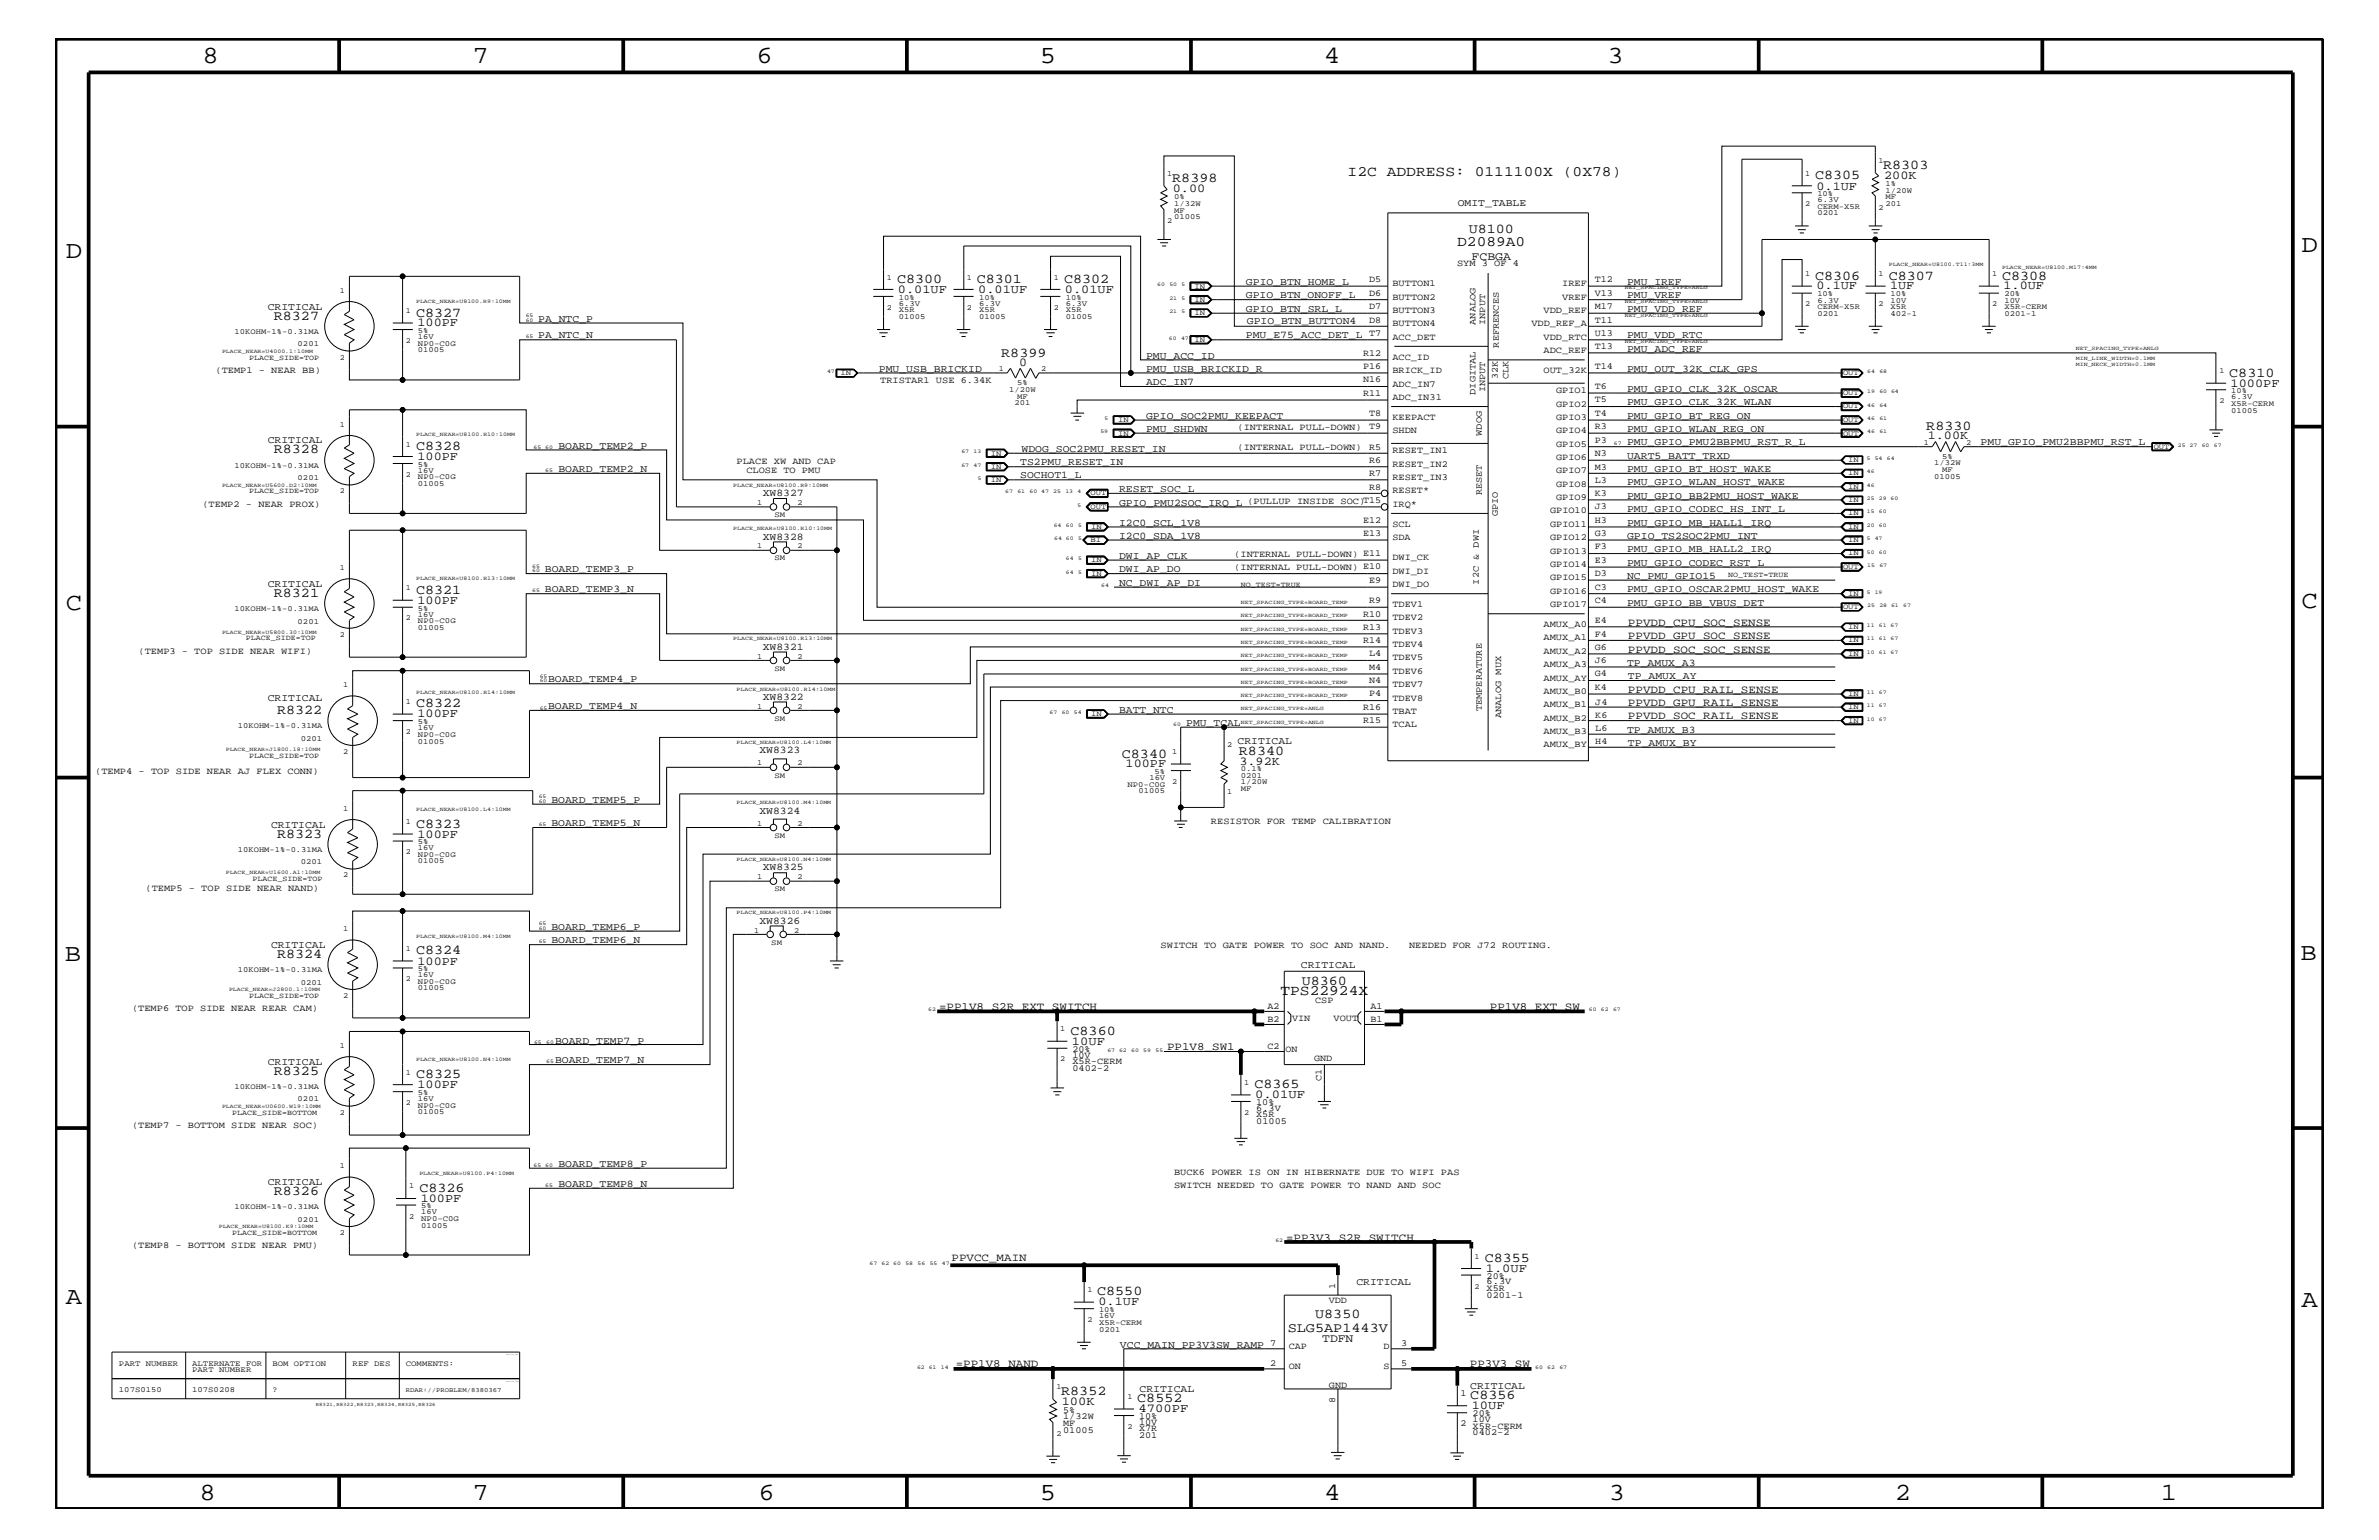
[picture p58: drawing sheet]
<svg xmlns="http://www.w3.org/2000/svg" width="432mm" height="279mm" viewBox="0 0 432 279" stroke-linecap="round" stroke-linejoin="round" font-family="sans-serif">
<defs><g id="words">
<g font-size="4.5">
<text x="36.7" y="11.5">8</text>
<text x="85.8" y="11.5">7</text>
<text x="137.3" y="11.5">6</text>
<text x="188.7" y="11.5">5</text>
<text x="240.3" y="11.5">4</text>
<text x="291.8" y="11.5">3</text>
<text x="11.9" y="46.8">D</text>
<text x="417.7" y="45.7">D</text>
<text x="11.9" y="110.6">C</text>
<text x="417.7" y="110.4">C</text>
<text x="11.8" y="174.3">B</text>
<text x="417.6" y="174.2">B</text>
<text x="11.9" y="236.7">A</text>
<text x="417.7" y="237.1">A</text>
<text x="36.2" y="272.1">8</text>
<text x="85.8" y="272.1">7</text>
<text x="137.7" y="272.1">6</text>
<text x="188.7" y="272.1">5</text>
<text x="240.4" y="272.1">4</text>
<text x="292" y="272.1">3</text>
<text x="343.9" y="272.1">2</text>
<text x="392.2" y="272.1">1</text>
</g>
<g font-size="2.6">
<text x="244.6" y="31.9">I2C ADDRESS: 0111100X (0X78)</text>
<text x="264.5" y="44.6">D2089A0</text>
<text x="232.4" y="180.5">TPS22924X</text>
</g>
<g font-size="2.5">
<text x="212.8" y="33">R8398</text>
<text x="329.4" y="32.5">C8305</text>
<text x="341.8" y="30.6">R8303</text>
<text x="266.6" y="42.3">U8100</text>
<text x="162.8" y="51.3">C8300</text>
<text x="177.3" y="51.3">C8301</text>
<text x="193.1" y="51.3">C8302</text>
<text x="329.4" y="50.7">C8306</text>
<text x="342.8" y="50.7">C8307</text>
<text x="363.4" y="50.7">C8308</text>
<text x="49.7" y="58">R8327</text>
<text x="75.5" y="57.4">C8327</text>
<text x="181.7" y="64.7">R8399</text>
<text x="404.6" y="68.4">C8310</text>
<text x="49.7" y="82.2">R8328</text>
<text x="75.5" y="81.6">C8328</text>
<text x="349.6" y="78">R8330</text>
<text x="75.5" y="107.7">C8321</text>
<text x="49.7" y="108.3">R8321</text>
<text x="50.3" y="129.6">R8322</text>
<text x="75.5" y="128.3">C8322</text>
<text x="203.6" y="137.4">C8340</text>
<text x="224.9" y="136.9">R8340</text>
<text x="50.3" y="152">R8323</text>
<text x="75.5" y="150.1">C8323</text>
<text x="50.3" y="173.8">R8324</text>
<text x="75.5" y="173.2">C8324</text>
<text x="236.3" y="178.7">U8360</text>
<text x="194.3" y="187.7">C8360</text>
<text x="49.7" y="195">R8325</text>
<text x="75.5" y="195.6">C8325</text>
<text x="227.7" y="197.4">C8365</text>
<text x="49.7" y="216.9">R8326</text>
<text x="76.1" y="216.2">C8326</text>
<text x="269.5" y="229">C8355</text>
<text x="199.1" y="235">C8550</text>
<text x="238.7" y="239.2">U8350</text>
<text x="233.7" y="241.7">SLG5AP1443V</text>
<text x="192.6" y="253.2">R8352</text>
<text x="206.4" y="254.4">C8552</text>
<text x="266.9" y="253.9">C8356</text>
</g>
<g font-size="2.2">
<text x="212.9" y="34.8">0.00</text>
<text x="329.7" y="34.4">0.1UF</text>
<text x="342" y="32.5">200K</text>
<text x="163" y="53.2">0.01UF</text>
<text x="177.5" y="53.2">0.01UF</text>
<text x="193.3" y="53.2">0.01UF</text>
<text x="329.7" y="52.5">0.1UF</text>
<text x="343.1" y="52.5">1UF</text>
<text x="363.6" y="52.5">1.0UF</text>
<text x="75.8" y="59.2">100PF</text>
<text x="185" y="66.4">0</text>
<text x="404.9" y="70.1">1000PF</text>
<text x="75.8" y="83.5">100PF</text>
<text x="349.9" y="79.7">1.00K</text>
<text x="75.8" y="109.5">100PF</text>
<text x="75.8" y="130.2">100PF</text>
<text x="204.3" y="139.2">100PF</text>
<text x="225" y="138.7">3.92K</text>
<text x="75.8" y="152">100PF</text>
<text x="75.8" y="175">100PF</text>
<text x="194.6" y="189.5">10UF</text>
<text x="75.8" y="197.4">100PF</text>
<text x="227.8" y="199.2">0.01UF</text>
<text x="76.4" y="218">100PF</text>
<text x="269.7" y="230.7">1.0UF</text>
<text x="199.4" y="236.8">0.1UF</text>
<text x="192.7" y="255">100K</text>
<text x="206.7" y="256.2">4700PF</text>
<text x="267.1" y="255.7">10UF</text>
</g>
<g font-size="2.1">
<text x="267.1" y="47.1">FCBGA</text>
<text x="240" y="243.5">TDFN</text>
</g>
<g font-size="2">
<text x="295.5" y="113.6">PPVDD_CPU_SOC_SENSE</text>
<text x="295.5" y="115.9">PPVDD_GPU_SOC_SENSE</text>
<text x="295.5" y="118.4">PPVDD_SOC_SOC_SENSE</text>
<text x="295.5" y="125.7">PPVDD_CPU_RAIL_SENSE</text>
<text x="295.5" y="128">PPVDD_GPU_RAIL_SENSE</text>
<text x="295.5" y="130.5">PPVDD_SOC_RAIL_SENSE</text>
<text x="170.4" y="183.2">=PP1V8_S2R_EXT_SWITCH</text>
<text x="270.4" y="183.2">PP1V8_EXT_SW</text>
<text x="211.8" y="190.5">PP1V8_SW1</text>
<text x="233.4" y="225.1">=PP3V3_S2R_SWITCH</text>
<text x="172.7" y="228.8">PPVCC_MAIN</text>
<text x="173.5" y="248.1">=PP1V8_NAND</text>
<text x="266.8" y="248.1">PP3V3_SW</text>
</g>
<g font-size="1.9">
<text x="264.6" y="37.4">OMIT_TABLE</text>
<text x="226.1" y="51.7">GPIO_BTN_HOME_L</text>
<text x="295.3" y="51.7">PMU_IREF</text>
<text x="48.6" y="56.2">CRITICAL</text>
<text x="97.7" y="58.4">PA_NTC_P</text>
<text x="226.1" y="54.1">GPIO_BTN_ONOFF_L</text>
<text x="226.1" y="56.6">GPIO_BTN_SRL_L</text>
<text x="226.3" y="58.9">GPIO_BTN_BUTTON4</text>
<text x="295.3" y="56.6">PMU_VDD_REF</text>
<text x="295.3" y="54.1">PMU_VREF</text>
<text x="97.7" y="61.4">PA_NTC_N</text>
<text x="208" y="65.1">PMU_ACC_ID</text>
<text x="226.1" y="61.4">PMU_E75_ACC_DET_L</text>
<text x="295.3" y="63.9">PMU_ADC_REF</text>
<text x="295.3" y="61.4">PMU_VDD_RTC</text>
<text x="159.5" y="67.5">PMU_USB_BRICKID</text>
<text x="208" y="67.5">PMU_USB_BRICKID_R</text>
<text x="208" y="69.9">ADC_IN7</text>
<text x="295.3" y="67.5">PMU_OUT_32K_CLK_GPS</text>
<text x="295.3" y="71.1">PMU_GPIO_CLK_32K_OSCAR</text>
<text x="208" y="76">GPIO_SOC2PMU_KEEPACT</text>
<text x="295.3" y="76">PMU_GPIO_BT_REG_ON</text>
<text x="295.3" y="73.5">PMU_GPIO_CLK_32K_WLAN</text>
<text x="48.6" y="80.5">CRITICAL</text>
<text x="101.3" y="81.4">BOARD_TEMP2_P</text>
<text x="185.4" y="82">WDOG_SOC2PMU_RESET_IN</text>
<text x="208" y="78.3">PMU_SHDWN</text>
<text x="295.3" y="80.8">PMU_GPIO_PMU2BBPMU_RST_R_L</text>
<text x="295.3" y="83.3">UART5_BATT_TRXD</text>
<text x="295.3" y="78.3">PMU_GPIO_WLAN_REG_ON</text>
<text x="359.5" y="80.8">PMU_GPIO_PMU2BBPMU_RST_L</text>
<text x="101.3" y="85.6">BOARD_TEMP2_N</text>
<text x="185.2" y="86.7">SOCHOT1_L</text>
<text x="185.2" y="84.4">TS2PMU_RESET_IN</text>
<text x="203.1" y="89.3">RESET_SOC_L</text>
<text x="295.3" y="88.1">PMU_GPIO_WLAN_HOST_WAKE</text>
<text x="295.3" y="85.6">PMU_GPIO_BT_HOST_WAKE</text>
<text x="138.4" y="90">XW8327</text>
<text x="203.1" y="91.7">GPIO_PMU2SOC_IRQ_L (PULLUP INSIDE SOC)</text>
<text x="203.1" y="95.4">I2C0_SCL_1V8</text>
<text x="295.3" y="92.9">PMU_GPIO_CODEC_HS_INT_L</text>
<text x="295.3" y="95.4">PMU_GPIO_MB_HALL1_IRQ</text>
<text x="295.3" y="90.5">PMU_GPIO_BB2PMU_HOST_WAKE</text>
<text x="138.4" y="97.9">XW8328</text>
<text x="203.1" y="97.7">I2C0_SDA_1V8</text>
<text x="203.1" y="101.4">DWI_AP_CLK</text>
<text x="295.3" y="97.7">GPIO_TS2SOC2PMU_INT</text>
<text x="295.3" y="100.2">PMU_GPIO_MB_HALL2_IRQ</text>
<text x="48.6" y="106.5">CRITICAL</text>
<text x="98.9" y="107.5">BOARD_TEMP3_N</text>
<text x="98.9" y="103.8">BOARD_TEMP3_P</text>
<text x="203.1" y="103.8">DWI_AP_DO</text>
<text x="203.1" y="106.3">NC_DWI_AP_DI</text>
<text x="295.3" y="105">NC_PMU_GPIO15</text>
<text x="295.3" y="107.5">PMU_GPIO_OSCAR2PMU_HOST_WAKE</text>
<text x="295.3" y="102.6">PMU_GPIO_CODEC_RST_L</text>
<text x="295.3" y="109.9">PMU_GPIO_BB_VBUS_DET</text>
<text x="138.4" y="117.9">XW8321</text>
<text x="99.5" y="123.8">BOARD_TEMP4_P</text>
<text x="295.3" y="120.8">TP_AMUX_A3</text>
<text x="295.5" y="123.2">TP_AMUX_AY</text>
<text x="48.6" y="127.1">CRITICAL</text>
<text x="99.5" y="128.7">BOARD_TEMP4_N</text>
<text x="138.4" y="127">XW8322</text>
<text x="203.1" y="129.3">BATT_NTC</text>
<text x="215.3" y="131.7">PMU_TCAL</text>
<text x="137.8" y="136.7">XW8323</text>
<text x="224.6" y="135">CRITICAL</text>
<text x="295.3" y="133">TP_AMUX_B3</text>
<text x="295.5" y="135.3">TP_AMUX_BY</text>
<text x="100.1" y="149.9">BOARD_TEMP5_N</text>
<text x="100.1" y="145.7">BOARD_TEMP5_P</text>
<text x="137.8" y="147.6">XW8324</text>
<text x="49.2" y="150.1">CRITICAL</text>
<text x="138.4" y="157.9">XW8325</text>
<text x="137.8" y="167.6">XW8326</text>
<text x="49.2" y="172">CRITICAL</text>
<text x="100.1" y="168.7">BOARD_TEMP6_P</text>
<text x="100.1" y="171.1">BOARD_TEMP6_N</text>
<text x="236.1" y="175.6">CRITICAL</text>
<text x="100.8" y="189.3">BOARD_TEMP7_P</text>
<text x="48.6" y="193.2">CRITICAL</text>
<text x="100.8" y="192.9">BOARD_TEMP7_N</text>
<text x="48.6" y="215">CRITICAL</text>
<text x="101.3" y="211.7">BOARD_TEMP8_P</text>
<text x="101.3" y="215.3">BOARD_TEMP8_N</text>
<text x="246.2" y="233.2">CRITICAL</text>
<text x="203.3" y="244.5">VCC_MAIN_PP3V3SW_RAMP 7</text>
<text x="266.9" y="252">CRITICAL</text>
<text x="206.8" y="252.6">CRITICAL</text>
</g>
<g font-size="1.7">
<text x="248.5" y="51.3">D5</text>
<text x="248.5" y="53.6">D6</text>
<text x="252.7" y="51.9">BUTTON1</text>
<text x="264.5" y="48.3">SYM 3 OF 4</text>
<text x="283.5" y="51.9">IREF</text>
<text x="289.5" y="51.3">T12</text>
<text x="289.5" y="53.6">V13</text>
<text x="248.5" y="56.1">D7</text>
<text x="248.5" y="58.5">D8</text>
<text x="252.7" y="59.2">BUTTON4</text>
<text x="252.7" y="56.8">BUTTON3</text>
<text x="252.7" y="54.4">BUTTON2</text>
<text x="267.8" y="58.9" transform="rotate(-90 267.8 58.9)">ANALOG</text>
<text x="269.6" y="59" transform="rotate(-90 269.6 59)">INPUT</text>
<text x="278" y="59.2">VDD_REF_A</text>
<text x="280.2" y="56.8">VDD_REF</text>
<text x="283.5" y="54.4">VREF</text>
<text x="289.5" y="56.1">M17</text>
<text x="289.5" y="58.5">T11</text>
<text x="247.4" y="64.5">R12</text>
<text x="248.5" y="60.9">T7</text>
<text x="252.7" y="65.3">ACC_ID</text>
<text x="252.7" y="61.7">ACC_DET</text>
<text x="272" y="63.1" transform="rotate(-90 272 63.1)">REFRENCES</text>
<text x="280.2" y="64">ADC_REF</text>
<text x="280.2" y="61.7">VDD_RTC</text>
<text x="289.5" y="60.9">U13</text>
<text x="289.5" y="63.4">T13</text>
<text x="39.1" y="67.7">(TEMP1 - NEAR BB)</text>
<text x="159.8" y="69.5">TRISTAR1 USE 6.34K</text>
<text x="247.4" y="67">P16</text>
<text x="247.4" y="71.8">R11</text>
<text x="247.4" y="69.4">N16</text>
<text x="252.7" y="70.1">ADC_IN7</text>
<text x="252.7" y="67.7">BRICK_ID</text>
<text x="267.8" y="71.6" transform="rotate(-90 267.8 71.6)">DIGITAL</text>
<text x="269.6" y="71.1" transform="rotate(-90 269.6 71.1)">INPUT</text>
<text x="271.9" y="68.7" transform="rotate(-90 271.9 68.7)">32K</text>
<text x="273.8" y="68.7" transform="rotate(-90 273.8 68.7)">CLK</text>
<text x="280.2" y="67.7">OUT_32K</text>
<text x="282.4" y="71.3">GPIO1</text>
<text x="289.5" y="70.6">T6</text>
<text x="289.5" y="67">T14</text>
<text x="248.5" y="75.5">T8</text>
<text x="248.5" y="77.9">T9</text>
<text x="252.7" y="76.2">KEEPACT</text>
<text x="252.7" y="72.6">ADC_IN31</text>
<text x="282.4" y="73.8">GPIO2</text>
<text x="282.4" y="76.2">GPIO3</text>
<text x="289.5" y="73">T5</text>
<text x="289.5" y="75.5">T4</text>
<text x="289.5" y="77.9">R3</text>
<text x="224.6" y="81.6">(INTERNAL PULL-DOWN)</text>
<text x="224.6" y="78">(INTERNAL PULL-DOWN)</text>
<text x="248.5" y="81.6">R5</text>
<text x="248.5" y="83.9">R6</text>
<text x="252.7" y="82.2">RESET_IN1</text>
<text x="252.7" y="78.6">SHDN</text>
<text x="269" y="79.1" transform="rotate(-90 269 79.1)">WDOG</text>
<text x="282.4" y="78.6">GPIO4</text>
<text x="282.4" y="81.1">GPIO5</text>
<text x="282.4" y="83.5">GPIO6</text>
<text x="289.5" y="80.3">P3</text>
<text x="289.5" y="82.7">N3</text>
<text x="133.7" y="84.1">PLACE XW AND CAP</text>
<text x="135.5" y="85.9">CLOSE TO PMU</text>
<text x="248.5" y="88.8">R8</text>
<text x="248.5" y="86.4">R7</text>
<text x="252.7" y="89.5">RESET*</text>
<text x="252.7" y="84.7">RESET_IN2</text>
<text x="252.7" y="87.1">RESET_IN3</text>
<text x="269" y="89.9" transform="rotate(-90 269 89.9)">RESET</text>
<text x="282.4" y="85.9">GPIO7</text>
<text x="282.4" y="88.3">GPIO8</text>
<text x="289.5" y="85.2">M3</text>
<text x="289.5" y="87.6">L3</text>
<text x="36.7" y="92">(TEMP2 - NEAR PROX)</text>
<text x="247.4" y="91.2">T15</text>
<text x="247.4" y="94.9">E12</text>
<text x="252.7" y="95.6">SCL</text>
<text x="252.7" y="92">IRQ*</text>
<text x="271.9" y="93.6" transform="rotate(-90 271.9 93.6)">GPIO</text>
<text x="281.3" y="95.6">GPIO11</text>
<text x="281.3" y="93.2">GPIO10</text>
<text x="282.4" y="90.7">GPIO9</text>
<text x="289.5" y="92.4">J3</text>
<text x="289.5" y="94.9">H3</text>
<text x="289.5" y="90">K3</text>
<text x="224" y="101">(INTERNAL PULL-DOWN) E11</text>
<text x="247.4" y="97.3">E13</text>
<text x="252.7" y="101.6">DWI_CK</text>
<text x="252.7" y="98">SDA</text>
<text x="281.3" y="100.4">GPIO13</text>
<text x="281.3" y="98">GPIO12</text>
<text x="289.5" y="97.3">G3</text>
<text x="289.5" y="99.7">F3</text>
<text x="224" y="103.5">(INTERNAL PULL-DOWN) E10</text>
<text x="248.5" y="105.8">E9</text>
<text x="252.7" y="104.1">DWI_DI</text>
<text x="252.7" y="106.5">DWI_DO</text>
<text x="268.4" y="106.1" transform="rotate(-90 268.4 106.1)">I2C &amp; DWI</text>
<text x="281.3" y="102.9">GPIO14</text>
<text x="281.3" y="107.7">GPIO16</text>
<text x="281.3" y="105.3">GPIO15</text>
<text x="289.5" y="102.1">E3</text>
<text x="289.5" y="104.6">D3</text>
<text x="289.5" y="107">C3</text>
<text x="247.4" y="111.9">R10</text>
<text x="248.5" y="109.4">R9</text>
<text x="252.7" y="110.2">TDEV1</text>
<text x="252.7" y="112.6">TDEV2</text>
<text x="280.2" y="113.7">AMUX_A0</text>
<text x="281.3" y="110.2">GPIO17</text>
<text x="289.5" y="109.4">C4</text>
<text x="289.5" y="113.1">E4</text>
<text x="25.1" y="118.6">(TEMP3 - TOP SIDE NEAR WIFI)</text>
<text x="247.4" y="114.2">R13</text>
<text x="247.4" y="116.7">R14</text>
<text x="248.5" y="119.1">L4</text>
<text x="252.7" y="117.4">TDEV4</text>
<text x="252.7" y="115">TDEV3</text>
<text x="252.7" y="119.8">TDEV5</text>
<text x="280.2" y="116.2">AMUX_A1</text>
<text x="280.2" y="118.6">AMUX_A2</text>
<text x="289.5" y="115.5">F4</text>
<text x="289.5" y="117.9">G6</text>
<text x="248.5" y="121.5">M4</text>
<text x="248.5" y="124">N4</text>
<text x="252.7" y="122.3">TDEV6</text>
<text x="252.7" y="124.7">TDEV7</text>
<text x="280.2" y="121">AMUX_A3</text>
<text x="280.2" y="123.5">AMUX_AY</text>
<text x="280.2" y="125.9">AMUX_B0</text>
<text x="289.5" y="120.3">J6</text>
<text x="289.5" y="122.7">G4</text>
<text x="289.5" y="125.2">K4</text>
<text x="247.4" y="128.8">R16</text>
<text x="247.4" y="131.3">R15</text>
<text x="248.5" y="126.4">P4</text>
<text x="252.7" y="131.9">TCAL</text>
<text x="252.7" y="129.6">TBAT</text>
<text x="252.7" y="127.1">TDEV8</text>
<text x="269" y="129.1" transform="rotate(-90 269 129.1)">TEMPERATURE</text>
<text x="272.5" y="130.3" transform="rotate(-90 272.5 130.3)">ANALOG MUX</text>
<text x="280.2" y="128.3">AMUX_B1</text>
<text x="280.2" y="130.8">AMUX_B2</text>
<text x="289.6" y="127.9">J4</text>
<text x="289.6" y="130.2">K6</text>
<text x="280.2" y="135.6">AMUX_BY</text>
<text x="280.2" y="133.2">AMUX_B3</text>
<text x="289.6" y="132.7">L6</text>
<text x="289.6" y="135.1">H4</text>
<text x="17.3" y="140.4">(TEMP4 - TOP SIDE NEAR AJ FLEX CONN)</text>
<text x="219.8" y="149.5">RESISTOR FOR TEMP CALIBRATION</text>
<text x="26.4" y="161.7">(TEMP5 - TOP SIDE NEAR NAND)</text>
<text x="210.7" y="172">SWITCH TO GATE POWER TO SOC AND NAND.</text>
<text x="255.8" y="172">NEEDED FOR J72 ROUTING.</text>
<text x="24" y="183.5">(TEMP6 TOP SIDE NEAR REAR CAM)</text>
<text x="230" y="183">A2</text>
<text x="230" y="185.4">B2</text>
<text x="234.5" y="185.2">VIN</text>
<text x="238.7" y="182.1">CSP</text>
<text x="242.1" y="185.2">VOUT</text>
<text x="248.8" y="183">A1</text>
<text x="248.8" y="185.4">B1</text>
<text x="194.6" y="190.8">20%</text>
<text x="194.6" y="191.9">10V</text>
<text x="230" y="190.3">C2</text>
<text x="233.3" y="190.8">ON</text>
<text x="194.6" y="194.3">0402-2</text>
<text x="194.6" y="193.1">X5R-CERM</text>
<text x="238.5" y="192.5">GND</text>
<text x="239.9" y="196.2" transform="rotate(-90 239.9 196.2)">C1</text>
<text x="228" y="204">01005</text>
<text x="228" y="201.5">6.3V</text>
<text x="228" y="202.7">X5R</text>
<text x="228" y="200.4">10%</text>
<text x="24" y="204.7">(TEMP7 - BOTTOM SIDE NEAR SOC)</text>
<text x="213.1" y="215.6">SWITCH NEEDED TO GATE POWER TO NAND AND SOC</text>
<text x="213.1" y="213.2">BUCK6 POWER IS ON IN HIBERNATE DUE TO WIFI PAS</text>
<text x="24" y="226.5">(TEMP8 - BOTTOM SIDE NEAR PMU)</text>
<text x="242.3" y="233.8" transform="rotate(-90 242.3 233.8)">1</text>
<text x="269.8" y="232">20%</text>
<text x="269.8" y="233">6.3V</text>
<text x="241.2" y="236.4">VDD</text>
<text x="269.8" y="235.5">0201-1</text>
<text x="269.8" y="234.3">X5R</text>
<text x="233.9" y="244.7">CAP</text>
<text x="251.1" y="244.7">D</text>
<text x="254.3" y="244.2">3</text>
<text x="230.5" y="247.8">2</text>
<text x="233.9" y="248.4">ON</text>
<text x="241.2" y="251.7">GND</text>
<text x="251.1" y="248.4">S</text>
<text x="254.3" y="247.8">5</text>
<text x="193" y="257.5">1/32W</text>
<text x="193" y="256.3">5%</text>
<text x="206.8" y="257.4">10%</text>
<text x="242.3" y="254.5" transform="rotate(-90 242.3 254.5)">8</text>
<text x="265.1" y="253.3">1</text>
<text x="267.3" y="256.9">20%</text>
<text x="193" y="260">01005</text>
<text x="193" y="258.7">MF</text>
<text x="206.8" y="259.7">X7R</text>
<text x="206.8" y="258.5">10V</text>
<text x="206.8" y="261">201</text>
<text x="265.1" y="258.7">2</text>
<text x="267.3" y="259.2">X5R-CERM</text>
<text x="267.3" y="258">10V</text>
<text x="267.3" y="260.4">0402-2</text>
</g>
<g font-size="1.4">
<text x="341" y="29.5">1</text>
<text x="211.8" y="31.9">1</text>
<text x="327.7" y="31.9">1</text>
<text x="329.9" y="35.6">10%</text>
<text x="342.2" y="33.7">1%</text>
<text x="342.2" y="35">1/20W</text>
<text x="211.8" y="40.4">2</text>
<text x="213.1" y="36.2">0%</text>
<text x="213.1" y="38.6">MF</text>
<text x="213.1" y="37.4">1/32W</text>
<text x="213.1" y="39.8">01005</text>
<text x="327.7" y="37.4">2</text>
<text x="329.9" y="36.7">6.3V</text>
<text x="329.9" y="37.9">CERM-X5R</text>
<text x="329.9" y="39.1">0201</text>
<text x="341" y="38">2</text>
<text x="342.2" y="37.4">201</text>
<text x="342.2" y="36.2">MF</text>
<text x="61.7" y="53.2">1</text>
<text x="161" y="50.7">1</text>
<text x="175.5" y="50.7">1</text>
<text x="191.3" y="50.7">1</text>
<text x="216.8" y="52.4">IN</text>
<text x="327.7" y="50.2">1</text>
<text x="329.9" y="53.8">10%</text>
<text x="341" y="50.2">1</text>
<text x="343.2" y="53.8">10%</text>
<text x="361.6" y="50.2">1</text>
<text x="363.8" y="53.8">20%</text>
<text x="73.7" y="56.8">1</text>
<text x="161" y="56.2">2</text>
<text x="163.2" y="56.7">X5R</text>
<text x="163.2" y="54.4">10%</text>
<text x="163.2" y="55.5">6.3V</text>
<text x="163.2" y="57.9">01005</text>
<text x="175.5" y="56.2">2</text>
<text x="177.7" y="56.7">X5R</text>
<text x="177.7" y="54.4">10%</text>
<text x="177.7" y="55.5">6.3V</text>
<text x="177.7" y="57.9">01005</text>
<text x="191.3" y="56.2">2</text>
<text x="193.5" y="55.5">6.3V</text>
<text x="193.5" y="56.7">X5R</text>
<text x="193.5" y="54.4">10%</text>
<text x="193.5" y="57.9">01005</text>
<text x="216.8" y="54.7">IN</text>
<text x="216.8" y="57.2">IN</text>
<text x="327.7" y="55.6">2</text>
<text x="329.9" y="54.9">6.3V</text>
<text x="329.9" y="56.1">CERM-X5R</text>
<text x="329.9" y="57.3">0201</text>
<text x="341" y="55.6">2</text>
<text x="343.2" y="57.3">402-1</text>
<text x="343.2" y="54.9">10V</text>
<text x="343.2" y="56.1">X5R</text>
<text x="361.6" y="55.6">2</text>
<text x="363.8" y="57.3">0201-1</text>
<text x="363.8" y="54.9">10V</text>
<text x="363.8" y="56.1">X5R-CERM</text>
<text x="42.6" y="60.6">10KOHM-1%-0.31MA</text>
<text x="45.2" y="65.3">PLACE_SIDE=TOP</text>
<text x="54" y="62.9">0201</text>
<text x="61.7" y="65.3">2</text>
<text x="73.7" y="62.3">2</text>
<text x="75.9" y="64">01005</text>
<text x="75.9" y="62.8">NP0-C0G</text>
<text x="75.9" y="61.5">16V</text>
<text x="75.9" y="60.4">5%</text>
<text x="216.8" y="62">IN</text>
<text x="152.6" y="68.1">IN</text>
<text x="181.3" y="67.3">1</text>
<text x="183.2" y="71.1">1/20W</text>
<text x="184.6" y="69.9">5%</text>
<text x="189" y="67.3">2</text>
<text x="334.5" y="68.1">OUT</text>
<text x="334.5" y="71.7">OUT</text>
<text x="402.8" y="67.7">1</text>
<text x="405" y="71.3">10%</text>
<text x="61.7" y="77.4">1</text>
<text x="184.2" y="73.5">201</text>
<text x="184.6" y="72.3">MF</text>
<text x="202.9" y="76.6">IN</text>
<text x="334.5" y="74.1">OUT</text>
<text x="334.5" y="76.6">OUT</text>
<text x="402.8" y="73.2">2</text>
<text x="405" y="73.7">X5R-CERM</text>
<text x="405" y="74.9">01005</text>
<text x="405" y="72.4">6.3V</text>
<text x="73.7" y="81.1">1</text>
<text x="179.8" y="82.7">IN</text>
<text x="202.9" y="79">IN</text>
<text x="334.5" y="79">OUT</text>
<text x="335.4" y="83.8">IN</text>
<text x="349.2" y="80.7">1</text>
<text x="352.5" y="83.3">5%</text>
<text x="356.9" y="80.7">2</text>
<text x="390.9" y="81.4">OUT</text>
<text x="42.6" y="84.9">10KOHM-1%-0.31MA</text>
<text x="45.2" y="89.5">PLACE_SIDE=TOP</text>
<text x="54" y="87.1">0201</text>
<text x="61.7" y="89.5">2</text>
<text x="73.7" y="86.5">2</text>
<text x="75.9" y="88.2">01005</text>
<text x="75.9" y="87">NP0-C0G</text>
<text x="75.9" y="85.8">16V</text>
<text x="75.9" y="84.7">5%</text>
<text x="179.8" y="87.5">IN</text>
<text x="179.8" y="85">IN</text>
<text x="198" y="89.9">OUT</text>
<text x="335.4" y="86.2">IN</text>
<text x="335.4" y="88.7">IN</text>
<text x="351.1" y="84.4">1/32W</text>
<text x="351.1" y="86.9">01005</text>
<text x="352.5" y="85.6">MF</text>
<text x="137.5" y="91.6">1</text>
<text x="140.6" y="93.8">SM</text>
<text x="144.7" y="91.6">2</text>
<text x="198" y="92.3">OUT</text>
<text x="198" y="96">IN</text>
<text x="335.4" y="96">IN</text>
<text x="335.4" y="91.1">IN</text>
<text x="335.4" y="93.5">IN</text>
<text x="137.5" y="99.5">1</text>
<text x="140.6" y="101.6">SM</text>
<text x="144.7" y="99.5">2</text>
<text x="198" y="98.4">BI</text>
<text x="335.4" y="100.8">IN</text>
<text x="335.4" y="98.4">IN</text>
<text x="61.7" y="103.5">1</text>
<text x="73.7" y="107.1">1</text>
<text x="198" y="104.4">IN</text>
<text x="198" y="102.1">IN</text>
<text x="225.2" y="106.5">NO_TEST=TRUE</text>
<text x="313.7" y="104.7">NO_TEST=TRUE</text>
<text x="334.5" y="103.2">OUT</text>
<text x="42.6" y="110.9">10KOHM-1%-0.31MA</text>
<text x="54" y="113.1">0201</text>
<text x="73.7" y="112.6">2</text>
<text x="75.9" y="110.8">5%</text>
<text x="75.9" y="111.9">16V</text>
<text x="75.9" y="113.1">NP0-C0G</text>
<text x="334.5" y="110.5">OUT</text>
<text x="335.4" y="108.1">IN</text>
<text x="44.6" y="116.2">PLACE_SIDE=TOP</text>
<text x="61.7" y="115.6">2</text>
<text x="75.9" y="114.2">01005</text>
<text x="137.5" y="119.5">1</text>
<text x="144.7" y="119.5">2</text>
<text x="335.4" y="114.2">IN</text>
<text x="335.4" y="116.5">IN</text>
<text x="335.4" y="119">IN</text>
<text x="62.3" y="124.7">1</text>
<text x="140.6" y="121.7">SM</text>
<text x="73.7" y="127.7">1</text>
<text x="75.9" y="131.3">5%</text>
<text x="137.5" y="128.6">1</text>
<text x="140.6" y="130.8">SM</text>
<text x="144.7" y="128.6">2</text>
<text x="198" y="129.9">IN</text>
<text x="335.4" y="126.3">IN</text>
<text x="335.4" y="128.7">IN</text>
<text x="335.4" y="131.1">IN</text>
<text x="43.2" y="132.1">10KOHM-1%-0.31MA</text>
<text x="45.2" y="137.4">PLACE_SIDE=TOP</text>
<text x="54.6" y="134.4">0201</text>
<text x="62.3" y="136.8">2</text>
<text x="73.7" y="133.2">2</text>
<text x="75.9" y="134.9">01005</text>
<text x="75.9" y="132.4">16V</text>
<text x="75.9" y="133.6">NP0-C0G</text>
<text x="212.8" y="136.8">1</text>
<text x="222.8" y="135.6">2</text>
<text x="137.5" y="138.9">1</text>
<text x="140.6" y="141.1">SM</text>
<text x="144.7" y="138.9">2</text>
<text x="204.6" y="142.8">NP0-C0G</text>
<text x="206.7" y="144">01005</text>
<text x="208.6" y="141.5">16V</text>
<text x="209.6" y="140.4">5%</text>
<text x="212.8" y="142.3">2</text>
<text x="225.2" y="142.3">1/20W</text>
<text x="225.2" y="143.5">MF</text>
<text x="225.2" y="139.8">0.1%</text>
<text x="225.2" y="141.1">0201</text>
<text x="62.3" y="147.1">1</text>
<text x="73.7" y="149.5">1</text>
<text x="137.5" y="149.8">1</text>
<text x="144.7" y="149.8">2</text>
<text x="222.8" y="144">1</text>
<text x="43.2" y="154.5">10KOHM-1%-0.31MA</text>
<text x="73.7" y="155">2</text>
<text x="75.9" y="153.2">5%</text>
<text x="75.9" y="154.3">16V</text>
<text x="75.9" y="155.5">NP0-C0G</text>
<text x="140.6" y="152">SM</text>
<text x="45.8" y="159.9">PLACE_SIDE=TOP</text>
<text x="54.6" y="156.8">0201</text>
<text x="62.3" y="159.2">2</text>
<text x="75.9" y="156.7">01005</text>
<text x="137.5" y="159.5">1</text>
<text x="140.6" y="161.7">SM</text>
<text x="144.7" y="159.5">2</text>
<text x="62.3" y="168.9">1</text>
<text x="73.7" y="172.6">1</text>
<text x="136.9" y="169.2">1</text>
<text x="140" y="171.4">SM</text>
<text x="144.1" y="169.2">2</text>
<text x="43.2" y="176.4">10KOHM-1%-0.31MA</text>
<text x="54.6" y="178.7">0201</text>
<text x="73.7" y="178">2</text>
<text x="75.9" y="179.7">01005</text>
<text x="75.9" y="176.2">5%</text>
<text x="75.9" y="177.3">16V</text>
<text x="75.9" y="178.5">NP0-C0G</text>
<text x="45.2" y="181">PLACE_SIDE=TOP</text>
<text x="62.3" y="181">2</text>
<text x="61.7" y="190.2">1</text>
<text x="192.4" y="187.1">1</text>
<text x="42.6" y="197.6">10KOHM-1%-0.31MA</text>
<text x="73.7" y="195">1</text>
<text x="192.4" y="192.6">2</text>
<text x="225.8" y="196.8">1</text>
<text x="42.2" y="202.3">PLACE_SIDE=BOTTOM</text>
<text x="54" y="199.8">0201</text>
<text x="61.7" y="202.3">2</text>
<text x="73.7" y="200.4">2</text>
<text x="75.9" y="202.1">01005</text>
<text x="75.9" y="199.8">16V</text>
<text x="75.9" y="200.9">NP0-C0G</text>
<text x="75.9" y="198.7">5%</text>
<text x="225.8" y="202.3">2</text>
<text x="61.7" y="211.9">1</text>
<text x="74.3" y="215.6">1</text>
<text x="42.6" y="219.4">10KOHM-1%-0.31MA</text>
<text x="54" y="221.7">0201</text>
<text x="74.3" y="221.1">2</text>
<text x="76.5" y="219.2">5%</text>
<text x="76.5" y="220.3">16V</text>
<text x="76.5" y="221.5">NP0-C0G</text>
<text x="42.2" y="224.1">PLACE_SIDE=BOTTOM</text>
<text x="61.7" y="224.1">2</text>
<text x="76.5" y="222.8">01005</text>
<text x="267.6" y="228.4">1</text>
<text x="267.6" y="233.8">2</text>
<text x="197.4" y="234.4">1</text>
<text x="197.4" y="239.9">2</text>
<text x="199.5" y="239.1">16V</text>
<text x="199.5" y="238">10%</text>
<text x="199.5" y="240.3">X5R-CERM</text>
<text x="199.5" y="241.6">0201</text>
<text x="21.6" y="247.8">PART NUMBER</text>
<text x="34.9" y="248.9">PART NUMBER</text>
<text x="34.9" y="247.8">ALTERNATE FOR</text>
<text x="49.4" y="247.8">BOM OPTION</text>
<text x="64" y="247.8">REF DES</text>
<text x="73.7" y="247.8">COMMENTS:</text>
<text x="21.6" y="252.6">107S0150</text>
<text x="34.9" y="252.6">107S0208</text>
<text x="49.4" y="252.6">?</text>
<text x="191.8" y="252.1">1</text>
<text x="204.6" y="253.8">1</text>
<text x="191.8" y="260.5">2</text>
<text x="204.6" y="259.3">2</text>
</g>
<text font-size="1.2" x="73.7" y="252.6">RDAR://PROBLEM/8380367</text>
<g font-size="1">
<text x="210.1" y="51.9">60</text>
<text x="212.3" y="51.9">50</text>
<text x="214.5" y="51.9">5</text>
<text x="294.9" y="52.5">NET_SPACING_TYPE=ANLG</text>
<text x="342.8" y="48.3">PLACE_NEAR=U8100.T11:3MM</text>
<text x="363.4" y="48.9">PLACE_NEAR=U8100.M17:4MM</text>
<text x="75.5" y="55">PLACE_NEAR=U8100.R9:10MM</text>
<text x="95.4" y="58.4">60</text>
<text x="95.4" y="57.5">65</text>
<text x="212.3" y="54.4">21</text>
<text x="212.3" y="56.8">21</text>
<text x="214.5" y="54.4">5</text>
<text x="214.5" y="56.8">5</text>
<text x="294.9" y="55">NET_SPACING_TYPE=ANLG</text>
<text x="294.9" y="57.4">NET_SPACING_TYPE=ANLG</text>
<text x="40.3" y="64">PLACE_NEAR=U4000.1:10MM</text>
<text x="95.4" y="61.4">65</text>
<text x="212.2" y="61.7">60</text>
<text x="214.4" y="61.7">47</text>
<text x="294.9" y="62.3">NET_SPACING_TYPE=ANLG</text>
<text x="376.8" y="63.4">NET_SPACING_TYPE=ANLG</text>
<text x="376.8" y="65.3">MIN_LINE_WIDTH=0.1MM</text>
<text x="150.1" y="67.7">47</text>
<text x="338.9" y="67.7">64</text>
<text x="338.9" y="71.3">19</text>
<text x="341.1" y="67.7">68</text>
<text x="341.1" y="71.3">60 64</text>
<text x="376.8" y="66.5">MIN_NECK_WIDTH=0.1MM</text>
<text x="200.5" y="76.2">5</text>
<text x="338.9" y="73.8">46</text>
<text x="338.9" y="76.2">46</text>
<text x="341.1" y="73.8">64</text>
<text x="341.1" y="76.2">61</text>
<text x="75.5" y="79.2">PLACE_NEAR=U8100.R10:10MM</text>
<text x="96.9" y="81.4">65 60</text>
<text x="174.5" y="82.2">67</text>
<text x="176.7" y="82.2">13</text>
<text x="199.7" y="78.6">59</text>
<text x="292.9" y="80.8">67</text>
<text x="338.8" y="83.5">5</text>
<text x="338.9" y="78.6">46</text>
<text x="340.3" y="83.5">54</text>
<text x="341.1" y="78.6">61</text>
<text x="342.5" y="83.5">64</text>
<text x="395.3" y="81.1">25 27</text>
<text x="399.6" y="81.1">60</text>
<text x="401.8" y="81.1">67</text>
<text x="40.3" y="88.3">PLACE_NEAR=U5600.D2:10MM</text>
<text x="99" y="85.6">65</text>
<text x="133.1" y="88.3">PLACE_NEAR=U8100.R9:10MM</text>
<text x="174.5" y="84.7">67</text>
<text x="176.7" y="84.7">47</text>
<text x="177.5" y="87.1">5</text>
<text x="182.5" y="89.5">67</text>
<text x="184.7" y="89.5">61</text>
<text x="186.9" y="89.5">60 47</text>
<text x="191.2" y="89.5">25</text>
<text x="193.4" y="89.5">13</text>
<text x="195.6" y="89.5">4</text>
<text x="338.8" y="85.9">46</text>
<text x="338.8" y="88.3">46</text>
<text x="191.3" y="95.6">64</text>
<text x="193.5" y="95.6">60</text>
<text x="195.6" y="92">5</text>
<text x="195.7" y="95.6">5</text>
<text x="338.8" y="95.6">20</text>
<text x="338.8" y="90.7">25</text>
<text x="338.8" y="93.2">15</text>
<text x="341" y="95.6">60</text>
<text x="341" y="90.7">29 60</text>
<text x="341" y="93.2">60</text>
<text x="133.1" y="96.2">PLACE_NEAR=U8100.R10:10MM</text>
<text x="191.3" y="98">64 60</text>
<text x="193.5" y="101.6">64</text>
<text x="195.7" y="98">5</text>
<text x="195.7" y="101.6">5</text>
<text x="338.8" y="100.4">50</text>
<text x="338.8" y="98">5</text>
<text x="340.3" y="98">47</text>
<text x="341" y="100.4">60</text>
<text x="75.5" y="105.3">PLACE_NEAR=U8100.R13:10MM</text>
<text x="96.6" y="107.5">65</text>
<text x="96.6" y="103.8">60</text>
<text x="96.6" y="103">65</text>
<text x="193.5" y="104.1">64</text>
<text x="195.7" y="104.1">5</text>
<text x="199.9" y="106.5">64</text>
<text x="338.8" y="107.7">5</text>
<text x="338.9" y="102.9">15</text>
<text x="340.3" y="107.7">19</text>
<text x="341.1" y="102.9">67</text>
<text x="225.2" y="109.5">NET_SPACING_TYPE=BOARD_TEMP</text>
<text x="225.2" y="112">NET_SPACING_TYPE=BOARD_TEMP</text>
<text x="338.8" y="113.7">11</text>
<text x="338.9" y="110.2">25</text>
<text x="341" y="113.7">61 67</text>
<text x="341.1" y="110.2">28 61</text>
<text x="345.4" y="110.2">67</text>
<text x="40.3" y="115">PLACE_NEAR=U5800.30:10MM</text>
<text x="133.1" y="116.2">PLACE_NEAR=U8100.R13:10MM</text>
<text x="225.2" y="114.4">NET_SPACING_TYPE=BOARD_TEMP</text>
<text x="225.2" y="119.2">NET_SPACING_TYPE=BOARD_TEMP</text>
<text x="225.2" y="116.8">NET_SPACING_TYPE=BOARD_TEMP</text>
<text x="338.8" y="116.2">11</text>
<text x="338.8" y="118.6">10</text>
<text x="341" y="116.2">61 67</text>
<text x="341" y="118.6">61 67</text>
<text x="75.5" y="125.9">PLACE_NEAR=U8100.R14:10MM</text>
<text x="98" y="123.8">60</text>
<text x="98" y="123">65</text>
<text x="133.7" y="125.3">PLACE_NEAR=U8100.R14:10MM</text>
<text x="225.2" y="124.1">NET_SPACING_TYPE=BOARD_TEMP</text>
<text x="225.2" y="121.7">NET_SPACING_TYPE=BOARD_TEMP</text>
<text x="338.8" y="125.9">11</text>
<text x="341" y="125.9">67</text>
<text x="98" y="128.7">65</text>
<text x="190.5" y="129.6">67</text>
<text x="192.7" y="129.6">60</text>
<text x="194.9" y="129.6">54</text>
<text x="212.9" y="131.7">60</text>
<text x="225.2" y="128.9">NET_SPACING_TYPE=ANLG</text>
<text x="225.2" y="131.3">NET_SPACING_TYPE=ANLG</text>
<text x="225.2" y="126.5">NET_SPACING_TYPE=BOARD_TEMP</text>
<text x="338.8" y="128.3">11</text>
<text x="338.8" y="130.8">10</text>
<text x="341" y="128.3">67</text>
<text x="341" y="130.8">67</text>
<text x="41" y="136.2">PLACE_NEAR=J1800.18:10MM</text>
<text x="133.7" y="135">PLACE_NEAR=U8100.L4:10MM</text>
<text x="75.5" y="147.1">PLACE_NEAR=U8100.L4:10MM</text>
<text x="97.8" y="149.9">65</text>
<text x="97.8" y="145.7">60</text>
<text x="97.8" y="144.8">65</text>
<text x="133.7" y="145.9">PLACE_NEAR=U8100.M4:10MM</text>
<text x="41" y="158.6">PLACE_NEAR=U1600.A1:10MM</text>
<text x="133.7" y="156.2">PLACE_NEAR=U8100.N4:10MM</text>
<text x="97.8" y="167.8">65</text>
<text x="133.7" y="165.9">PLACE_NEAR=U8100.P4:10MM</text>
<text x="75.5" y="170.1">PLACE_NEAR=U8100.M4:10MM</text>
<text x="97.8" y="168.7">60</text>
<text x="97.8" y="171.1">65</text>
<text x="41.6" y="179.9">PLACE_NEAR=J2800.1:10MM</text>
<text x="168.5" y="183.5">62</text>
<text x="288.4" y="183.5">60</text>
<text x="290.6" y="183.5">62</text>
<text x="292.8" y="183.5">67</text>
<text x="96.9" y="189.3">65</text>
<text x="99.1" y="189.3">60</text>
<text x="201" y="190.8">67 62</text>
<text x="205.3" y="190.8">60</text>
<text x="207.5" y="190.8">59</text>
<text x="209.7" y="190.8">55</text>
<text x="75.5" y="192.6">PLACE_NEAR=U8100.N4:10MM</text>
<text x="99.1" y="192.9">65</text>
<text x="40.3" y="201">PLACE_NEAR=U0600.W19:10MM</text>
<text x="76.1" y="213.2">PLACE_NEAR=U8100.P4:10MM</text>
<text x="96.9" y="211.7">65 60</text>
<text x="99" y="215.3">65</text>
<text x="39.7" y="222.9">PLACE_NEAR=U8100.K9:10MM</text>
<text x="231.5" y="225.3">62</text>
<text x="157.8" y="229.6">67</text>
<text x="160" y="229.6">62 60</text>
<text x="164.3" y="229.6">58</text>
<text x="166.5" y="229.6">56</text>
<text x="168.7" y="229.6">55</text>
<text x="170.9" y="229.6">47</text>
<text x="166.5" y="248.4">62 61</text>
<text x="170.8" y="248.4">14</text>
<text x="278.6" y="248.4">60</text>
<text x="280.8" y="248.4">62</text>
<text x="283" y="248.4">67</text>
</g>
<text font-size=".9" x="57.3" y="255">R8321,R8322,R8323,R8324,R8325,R8326</text>
</g></defs>
<g fill="none" stroke="#000" stroke-width=".18">
<path d="M251.9 38.6h36.4v99.4h-36.4zM325.2 33.7h3.7M325.2 35h3.7M327.1 33.7v-4.8h-10.9v25.5h-27.9M327.1 35v6M71.3 58.6h3.6M71.3 59.8h3.6M73.1 50.1h21.2v8.5h29.7v28.5h35.2v23.1h92.7M73.1 58.6v-8.5h-9.7v6.4l-.9 .6 1.8 .9-1.8 .9 1.8 .9-1.8 .9 1.8 1-.9 .5v6.7h30.9v-7.2h28.5v30.3h17M73.1 59.8v9.1M158.5 52.5h3.6M158.5 53.8h3.6"/>
<path d="M159.2 59.8h2.4M160.4 52.5v-9.6h46.6v22.4h44.9M160.4 53.8v6M173.1 52.5h3.6M173.1 53.8h3.6M173.7 59.8h2.4M174.9 52.5v-7.9h30.3v23.1h46.7M174.9 53.8v6M188.8 53.8h3.7M188.8 52.5h3.7M189.5 59.8h2.4M190.7 52.5v-6h12.7v23.6h48.5"/>
<path d="M190.7 53.8v6M210.1 43.4h2.4M210.6 44h1.4M210.9 44.6h.8M211.3 43.4v-5.4l-.6-.6 1.1-.6-1.1-.6 1.1-.6-1.1-.6 1.1-.6-.5-.7v-5.4h12.7v30.9h27.9M216 51.2h3.2l.8 .7-.8 .8h-3.2zM216 53.6h3.2l.8 .8-.8 .7h-3.2zM216 55h3.2M216 51.2h3.2l.7 .7-.7 .8M216 53.7h3.2M216.1 51.3h3.1l.6 .6-.6 .7h-3.1zM216.1 53.7v1.3"/>
<path d="M216.1 56.1h3.1l.6 .7-.6 .6h-3.1zM216.2 51.3v1.2h2.9l.7-.6M216.2 53.8h2.9l.7 .6-.7 .6h-2.9zM216.2 56.1v1.3M219.1 51.3l.7 .6M219.1 56.1l.7 .7M219.2 56.1l.8 .7-.8 .7M219.2 53.7l.7 .7-.7 .6M219.2 56.1l.7 .7-.7 .7M219.2 53.7l.6 .7M219.2 56.1h-3.2v1.4h3.2M219.8 51.9h32.1"/>
<path d="M219.8 56.8h32.1M219.8 54.4h32.1M219.8 54.4l-.6 .6M219.8 56.8l-.7 .6M270.1 49.5v86.7M288.3 56.8h31.5M325.2 51.9h3.7M325.2 53.2h3.7M325.8 59.2h2.5M325.8 41h2.5M326.3 59.8h1.5M326.3 41.7h1.5"/>
<path d="M326.7 42.3h.7M327.1 51.9v-4.8h-3.7v14.6h-35.1M327.1 53.2v6M338.6 53.2h3.6M338.6 51.9h3.6M339.2 59.2h2.5M339.2 41h2.5M339.7 59.8h1.4M339.7 41.7h1.4M340 42.3h.8M340.4 41v-5.4l-.6-.6 1.2-.6-1.2-.7 1.2-.6-1.2-.6 1.2-.6-.6-.6v-4.8h-27.9v25.4h-24.2M340.4 43.4v8.5"/>
<path d="M340.4 53.2v6M359.2 53.2h3.6M359.2 51.9h3.6M359.8 59.2h2.4M360.3 59.8h1.4M361 51.9v-8.5h-41.2v15.8h-31.5M361 53.2v6M73.1 74.4h22.4v7.2h25.5v12.7h35.7v18.2h95.2M151.8 68.3h3.1M151.8 67v1.4M151.8 67.1h3.1M151.9 67.1v1.2"/>
<path d="M154.9 67l.8 .7-.8 .7M154.9 67l.7 .7M154.9 67.1l.7 .6M154.9 67.1l.6 .6M154.9 67h-3.2v1.4h3.2M155.5 67.7h27.3l.6-.9 .9 1.8 .9-1.8 .9 1.8 .9-1.8 1 1.8M155.5 67.7l-.6 .6M155.6 67.7l-.7 .6M155.6 67.7l-.7 .7M159.6 60.4h1.5M160 61.1h.7M174.2 60.4h1.4"/>
<path d="M174.5 61.1h.8M189.9 60.4h1.5M190.3 61.1h.7M194.3 74.9h2.5M194.8 75.5h1.5M195.2 76.2h.6M202 75.5h3.3l.7 .7-.7 .8h-3.3zM202 77.8h3.3l.7 .8-.7 .7h-3.3zM202.1 76.8h3.1M202.1 75.5v1.4h3.1l.8-.7M202.1 75.5h3.1M202.1 78h3.1"/>
<path d="M202.2 78v1.2h3l.6-.6M202.2 75.5v1.3M205.2 67.7h-16.6l-.6 1M205.2 75.5l.8 .7M205.2 78l.7 .6-.7 .7h-3.1M205.2 75.5l.7 .7-.7 .6M205.2 75.5l.6 .7M205.2 78l.6 .6M205.8 78.6h46.1M205.8 76.2h46.1M205.8 76.2l-.6 .6M206 78.6l-.8-.7h-3.1v1.4"/>
<path d="M206 78.6l-.8 .7M216 62.3h3.2M216 60.9h3.2l.8 .8-.8 .7h-3.2zM216 61h3.2M216.1 61v1.3M216.2 61.1h2.9l.7 .6-.7 .5h-2.9zM219.2 61l.7 .7-.7 .6M219.2 61l.6 .7M219.8 61.7h32.1M219.8 61.7l-.6 .6M251.9 72.6h-56.4v2.3M252.5 73.8h17.6"/>
<path d="M253.1 62.8h17M270.1 65.3h17.5M270.1 69.5h17.5M288.3 64h113.9v5.5M288.3 73.8h46.1M288.3 78.6h46.1M288.3 76.2h46.1M288.3 71.3h46.1M288.3 67.7h46.1M326.7 60.4h.7M334.2 73.1h3.2M334.2 70.6h3.2l.7 .7-.7 .8"/>
<path d="M334.2 77.9h3.2l.7 .7-.7 .7M334.2 70.5h3.2l.8 .8-.8 .8h-3.2zM334.2 73h3.2l.8 .8-.8 .7h-3.2zM334.2 75.5h3.2l.8 .7-.8 .8h-3.2zM334.2 77.8h3.2l.8 .8-.8 .7h-3.2zM334.2 74.4h3.2M334.3 67.1h3.1l.6 .6-.6 .6h-3.1zM334.3 70.7h3.1l.6 .6-.6 .7h-3.1zM334.3 73.1v1.3M334.3 75.5h3.1l.6 .7-.6 .6h-3.1zM334.3 78h3.1l.6 .6-.6 .7h-3.1zM334.4 67.1v1.2"/>
<path d="M334.4 70.7v1.3M334.4 73.2h2.9l.7 .6-.7 .6h-2.9zM334.4 75.5v1.3M334.4 78v1.2h2.9l.7-.6M337.3 67.1l.7 .6M337.3 70.7l.7 .6M337.3 75.5l.7 .7M337.3 78l.7 .6M337.4 73.1l.6 .7M337.4 67h-3.2v1.4h3.2M337.4 67l.8 .7-.8 .7M337.4 67l.7 .7-.7 .7"/>
<path d="M337.4 73.1l.7 .7-.7 .6M337.4 75.5l.7 .7-.7 .7h-3.2M338 73.8l-.6 .6M338 67.7l-.7 .6M338 71.3l-.7 .7M338 76.2l-.7 .6M340 60.4h.8M360.6 60.4h.8M400.4 70.7h3.7M400.4 69.5h3.7M401 78h2.5M401.5 78.6h1.5"/>
<path d="M401.9 79.2h.7M402.2 70.7v7.3M71.3 82.8h3.6M71.3 84.1h3.6M73.1 82.8v-8.4h-9.7v6.3l-.9 .6 1.8 .9-1.8 1 1.8 .9-1.8 .9 1.8 .9-.9 .6v6.7h32.1v-7.3h24.2v13.9h20.1M73.1 84.1v9.1M73.1 96.2h22.4v7.9h25.5v10.9h130.9M140.4 91.4v-1h2.4v1M140.4 99.2v-.9h2.4v.9M143.4 92h8.5v7.8h-8.5M151.9 99.8v20h-8.5M179 81.5h3.3l.7 .7-.7 .8h-3.3z"/>
<path d="M179 83.9h3.3l.7 .8-.7 .7h-3.3zM179 86.4h3.3l.7 .7-.7 .7h-3.3zM179.1 86.5h3.1M179.1 87.7h3.1M179.1 86.4v1.4M179.2 81.6h3l.6 .6-.6 .6h-3zM179.2 84.1h3l.6 .6-.6 .6h-3zM179.2 86.5v1.2M182.2 81.6h-3.1v1.4M182.2 84h-3.1v1.4h3.1M182.2 86.4l.8 .7M182.2 84l.8 .7"/>
<path d="M182.2 81.6l.8 .6M182.2 86.5l.7 .6-.7 .6M182.2 84l.7 .7-.7 .7M182.2 81.6l.7 .6-.7 .7h-3.1M182.2 86.5l.6 .6M182.8 87.1l-.6 .6M182.8 82.2h69.1M182.8 84.7h69.1M182.8 87.1h69.1M183 87.1l-.8 .7M183 84.7l-.8 .7M183 82.2l-.8 .8"/>
<path d="M196.5 98l.8-.8h3.1l.8 .8-.8 .7h-3.1zM196.6 98l.7-.7h3.1l.7 .7-.7 .7h-3.1zM196.7 98l.6-.6h3.1l.6 .6-.6 .7h-3.1zM197.1 89.5l.8-.8h3.2v1.6h-3.2zM197.2 94.8h3.2l.8 .8-.8 .8h-3.2zM197.3 94.9h3.1l.6 .7M197.9 91.2h3.2v1.5h-3.2l-.8-.7zM197.9 91.2l-.7 .8 .7 .6h3.2M198 88.8l-.7 .7 .7 .7M200.4 94.8l.7 .8-.7 .7h-3.1v-1.5M201 88.9h-3l-.6 .6 .6 .6h3M201 91.4h-3l-.6 .6 .6 .6h3"/>
<path d="M201 98l-.7 .7h-2.9l-.6-.7 .6-.6h2.9l.7 .6h50.9M201 92h49.6M201 89.5h49.6M201 95.6h50.9M201 95.6l-.7-.6h-2.9v1.2M201 88.8v1.4M201 92.6v-1.3h-3l-.7 .7 .7 .6M201 95.6l-.6 .6h-3.1M201 95.6l-.7 .6M201.1 88.8h-3.2l-.7 .7 .7 .7h3.2M252.5 80.4h17.6M252.5 93.2h17.6"/>
<path d="M288.3 93.2h46.1M288.3 98h46.1M288.3 95.6h46.1M288.3 81h62.4l.6-.9 .9 1.9 1-1.9 .8 1.9 .9-1.9 1 1.9 .6-1h34.2M288.3 83.5h46.1M288.3 85.9h46.1M288.3 88.3h46.1M288.3 90.7h46.1M334.1 88.3l.8-.7h3.2v1.5h-3.2zM334.1 93.2l.8-.8h3.2v1.5h-3.2zM334.1 95.6l.8-.8h3.2v1.6h-3.2zM334.3 90.7l.6-.6h3.1v1.3h-3.1z"/>
<path d="M334.3 98l.6-.6h3.1v1.3h-3.1zM334.9 86.5h3.2M334.9 89h3.2M334.9 93.8h3.2M334.9 82.7h3.2v1.5h-3.2M334.9 90h3.2v1.5h-3.2M334.9 97.2h3.2v1.5h-3.2l-.8-.7zM334.9 99.8h3.2M334.9 85.2h3.2M334.9 87.6h3.2M334.9 92.5h3.2M334.9 82.8h3.1v1.3h-3.1l-.6-.6z"/>
<path d="M334.9 94.9h3.1v1.3h-3.1l-.6-.6zM334.9 99.8l-.6 .6 .6 .7M334.9 85.2l-.6 .7 .6 .6M334.9 87.6l-.6 .7 .6 .7M334.9 92.5l-.6 .7 .6 .6M334.9 94.8l-.7 .8 .7 .7h3.2M334.9 99.8l-.7 .6 .7 .7M334.9 82.7l-.7 .8 .7 .7M334.9 85.2l-.7 .7 .7 .6M334.9 87.6l-.7 .7 .7 .7M334.9 90l-.7 .7 .7 .8M334.9 92.5l-.7 .7 .7 .6"/>
<path d="M334.9 85.1h3.2v1.5h-3.2l-.8-.7zM334.9 82.7l-.8 .8 .8 .7M334.9 90l-.8 .7 .8 .8M335 82.8l-.6 .7 .6 .6M335 90.1l-.6 .6 .6 .7M335 97.4l-.6 .6 .6 .7M338 85.2v1.3M338 87.6v1.4M338 92.5v1.3M338 99.8v1.3M338 95h-3l-.6 .6 .6 .6M338 99.8h-3l-.6 .6 .6 .6h3"/>
<path d="M338 85.3h-3l-.6 .6 .6 .6h3M338 87.7h-3l-.6 .6 .6 .6h3M338 92.6h-3l-.6 .6 .6 .5h3M338.1 97.3h-3.2l-.7 .7 .7 .7M390.6 80.4h3.2l.7 .6-.7 .7h-3.2M390.6 80.3h3.2l.8 .7-.8 .8h-3.2zM390.7 80.4h3l.6 .6-.6 .6h-3M390.7 80.4v1.3M393.7 80.4l.7 .6-.7 .7M71.3 108.9h3.6M71.3 110.2h3.6M73.1 108.9v-12.7h-9.7v10.6l-.9 .6 1.8 .9-1.8 .9 1.8 1-1.8 .8 1.8 .9-.9 .6v6.7h32.1v-11.5h24.2v12.1h20.1"/>
<path d="M73.1 110.2v9M140.4 119.2v-.9h2.4v.9M151.9 119.8v9.1h-8.5M197.2 100.9h3.2l.8 .7-.8 .8h-3.2zM197.2 103.3h3.2l.8 .8-.8 .7h-3.2zM197.3 101h3.1l.6 .6M197.4 101v1.2h2.9l.7-.6M197.4 103.5h2.9l.7 .6-.7 .6h-2.9zM200.3 101l.7 .6M200.4 103.4l.7 .7-.7 .7M200.4 103.4l.6 .7M200.4 102.4l.7-.8-.7-.7h-3.1v1.5"/>
<path d="M200.4 103.4h-3.1v1.4h3.1M201 101.6h50.9M201 104.1h50.9M201 104.1l-.6 .7M201 101.6l-.6 .7h-3.1M202.2 106.5h49.7M251.9 117.4h-75.8v6.7h-80v-2.4h-23M251.9 119.8h-74.6v14h-57.6v12.1h-23v-2.5h-23.6M252.5 107.7h17.6M270.1 111.4h17.5M288.3 110.2h46.1M288.3 107.7h46.1"/>
<path d="M288.3 102.9h46.1M288.3 100.4h46.1M288.3 113.7h46.1M288.3 105.3h44.8M288.3 116.2h46.1M288.3 118.6h46.1M334.1 107.7l.8-.7h3.2v1.5h-3.2zM334.1 100.4l.8-.7h3.2v1.5h-3.2zM334.1 116.2l.8-.8h3.2v1.5h-3.2zM334.1 118.6l.8-.7h3.2v1.5h-3.2zM334.2 102.1h3.2l.8 .8-.8 .7h-3.2zM334.3 113.7l.6-.6h3.1v1.3h-3.1z"/>
<path d="M334.3 109.5h3.1l.6 .7-.6 .6h-3.1zM334.4 102.2v1.3M334.4 109.5v1.3M334.9 108.4h3.2M334.9 116.9h3.2M334.9 119.3h3.2M334.9 101.1h3.2M334.9 113h3.2v1.5h-3.2M334.9 107h3.2M334.9 119.3l-.6-.7 .6-.6h3.1v1.3M334.9 115.5h3.2M334.9 107l-.6 .7 .6 .7"/>
<path d="M334.9 115.5l-.6 .7 .6 .7M334.9 107l-.7 .7 .7 .7M334.9 113l-.7 .7 .7 .8M334.9 115.5l-.7 .7 .7 .7M334.9 117.9l-.7 .7 .7 .7M334.9 113l-.8 .7 .8 .8M335 113.1l-.6 .6 .6 .7M337.3 109.5l.7 .7M337.3 102.2l.7 .7M337.4 102.2l.6 .7M337.4 109.4h-3.2v1.4h3.2M337.4 102.2h-3.1v1.3h3.1l.6-.6"/>
<path d="M337.4 109.4l.8 .8-.8 .6M337.4 109.4l.7 .8-.7 .6M337.4 102.1l.7 .8-.7 .7h-3.2M338 107v1.4M338 115.5v1.4M338 110.2l-.7 .6M338 102.9l-.7 .6M338 107.1h-3l-.6 .6 .6 .6h3M338 115.6h-3l-.6 .6 .6 .6h3M338 118h-3l-.6 .6 .6 .6h3M71.3 129.6h3.6M71.3 130.7h3.6"/>
<path d="M73.1 129.6v-7.9h-9.1v6.3l-.9 .6 1.8 1-1.8 .8 1.8 .9-1.8 1 1.8 .9-.9 .6v7.3h9.1M139.8 139.2h-18.8v10.9h-24.3v12.1h-23.6v-9.6M139.8 128.9h-43.7v12.2h-23v-10.4M140.4 128.3v-.9h2.4v.9M140.4 138.6v-.9h2.4v.9M151.9 128.9v10.3h-8.5M151.9 139.2v10.9h-8.5M197.2 128.8h3.2l.8 .8-.8 .7h-3.2zM197.3 128.9h3.1l.6 .7M197.4 128.9v1.3M200.3 128.9l.7 .7M200.4 128.8l.7 .8-.7 .6h-3.1v-1.4"/>
<path d="M201 129.6h50.9M201 129.6l-.6 .6h-3.1M201 129.6l-.7 .6M212.5 138.6h3.7M212.5 139.8h3.7M214.3 139.8v6.7M222.2 131.9v6.1l-.6 .6 1.2 .6-1.2 .6 1.2 .6-1.2 .7 1.2 .6-.6 .6v4.2h-7.9v2.4M251.9 122.3h-73.3v21.7h-55.2v24.9h-27.3v-3.6h-23M251.9 124.6h-72.1v30.4h-52.2v34.5h-31.5v-2.4h-23M251.9 127.1h-70.3v37.6h-49.8v47.2h-35.7v-3.6h-22.4M251.9 131.9h-37.6v6.7M288.3 130.7h46.1"/>
<path d="M288.3 121h44.8M288.3 123.5h44.8M288.3 125.9h46.1M288.3 128.3h46.1M288.3 135.6h44.8M288.3 133.2h44.8M334.1 130.7l.8-.7h3.2v1.5h-3.2zM334.3 128.3l.6-.6h3.1v1.3h-3.1zM334.9 131.4h3.2M334.9 125.2h3.2v1.5h-3.2l-.8-.8zM334.9 127.5h3.2v1.6h-3.2l-.8-.8zM334.9 130.1h3.2"/>
<path d="M334.9 125.2h3.1v1.3h-3.1l-.6-.6zM334.9 130.1l-.6 .6 .6 .7M334.9 125.2l-.7 .7 .7 .7h3.2M334.9 130.1l-.7 .6 .7 .7M335 127.7l-.6 .6 .6 .6h3M338 130.1v1.3M338 125.3h-3l-.6 .6 .6 .6M338 130.2h-3l-.6 .5 .6 .6h3M338.1 127.6h-3.2l-.7 .7 .7 .8M71.3 151.3h3.6M71.3 152.6h3.6M73.1 151.3v-7.9h-9.1v7l-.9 .7 1.8 .9-1.8 .8 1.8 1-1.8 .9 1.8 .9-.9 .6v6h9.1"/>
<path d="M139.8 159.9h-10.9v33.2h-32.8v12.8h-23v-7.8M139.8 150.1h-15.2v21.3h-28.5v13.3h-23M140.4 149.5v-.9h2.4v.9M140.4 159.2v-.9h2.4v.9M143.4 159.9h8.5M151.9 159.9v9.6h-9.1M151.9 150.1v9.8M213.1 148.9h2.4M213.6 149.5h1.5M214 150.1h.6M71.3 174.4h3.6M71.3 175.6h3.6"/>
<path d="M73.1 174.4v-9.1h-9.1v6.9l-.9 .6 1.8 1-1.8 .9 1.8 .9-1.8 1 1.8 .8-.9 .6v6.7h9.1v-9.1M139.1 169.5h-6v46.1h-37v12.1h-22.4v-9.1M139.8 168.9v-.9h2.4v.9M150.6 174.4h2.5M151.1 175h1.5M151.5 175.6h.7M151.9 169.5v4.9M233.1 176.2h14.6v16.9h-14.6zM71.3 196.8h3.6M71.3 198.1h3.6M73.1 196.8v-9.7h-9.7v6.4l-.9 .6 1.8 .9-1.8 .9 1.8 .9-1.8 .9 1.8 1-.9 .5v6.7h9.7M190.1 188.9h3.6"/>
<path d="M190.1 190.2h3.6M190.7 197.4h2.4M191.2 198.1h1.4M191.5 198.7h.8M191.9 185.3v3.6M191.9 190.2v7.2M211.3 190.8h21.8M223.4 199.8h3.6M223.4 198.7h3.6M225.2 195v3.7M225.2 199.8v6.7M229.5 185.9h3.6"/>
<path d="M229.5 183.5h3.6M233.7 183.5l.6 .6v1.2l-.6 .6M239.2 199.8h2.4M240.4 193.1v6.7M247.1 183.5l-.6 .6v1.2l.6 .6M247.7 185.9h3.6M247.7 183.5h3.6M71.9 217.4h3.6M71.9 218.6h3.6M73.7 217.4v-9.1h-10.3v7l-.9 .6 1.8 1-1.8 .8 1.8 .9-1.8 1 1.8 .8-.9 .7v6.6h10.3M224 206.5h2.4M224.5 207.1h1.5"/>
<path d="M224.9 207.7h.7M239.6 200.4h1.5M240 201h.7M194.9 237.4h3.7M194.9 236.2h3.7M196.8 232.6v3.6M196.8 237.4v6.1M233.1 235h19.4v17h-19.4zM242.8 231.3v3.7M265.2 230.1h3.6M265.2 231.3h3.6M265.9 237.4h2.3"/>
<path d="M266.3 238h1.5M266.7 238.6h.7M267.1 226.5v3.6M267.1 231.3v6.1M20.3 245.3h74v8.5h-74zM20.3 250.1h74M33.7 245.3v8.5M48.3 245.3v8.5M62.7 245.3v8.5M72.5 245.3v8.5M191.1 250.2v3.7l.7 .6-1.3 .5 1.3 .7-1.3 .6 1.3 .6-1.3 .6 .6 .6v6.1M195.5 243.5h2.5"/>
<path d="M196 244.1h1.5M196.4 244.7h.7M202.2 255.6h3.6M202.2 256.8h3.6M204 256.8v7.3M229.5 248.4h3.6M233.1 244.7h-29.1v10.9M242.8 252v11.5M252.5 244.7h3.6M252.5 248.4h3.6M262.7 255h3.6M262.7 256.3h3.6"/>
<path d="M264.5 251.4v3.6M264.5 256.3v7.3M189.9 264.2h2.5M190.4 264.8h1.5M190.8 265.4h.7M202.8 264.1h2.4M203.3 264.7h1.4M203.6 265.3h.8M241.6 263.5h2.4M242.1 264.1h1.4M242.4 264.7h.8M263.2 263.6h2.5"/>
<path d="M263.8 264.2h1.4M264.1 264.8h.8"/>
<circle cx="63.4" cy="59.2" r="4.5"/>
<circle cx="73.1" cy="50.1" r=".42"/>
<circle cx="319.8" cy="56.8" r=".42"/>
<circle cx="340.4" cy="43.4" r=".42"/>
<circle cx="73.1" cy="68.9" r=".42"/>
<circle cx="73.1" cy="74.4" r=".42"/>
<circle cx="205.2" cy="67.7" r=".42"/>
<circle cx="63.4" cy="83.5" r="4.5"/>
<circle cx="73.1" cy="96.2" r=".42"/>
<circle cx="73.1" cy="93.2" r=".42"/>
<circle cx="140.4" cy="99.8" r=".59"/>
<circle cx="140.4" cy="92" r=".59"/>
<circle cx="142.8" cy="99.8" r=".59"/>
<circle cx="142.8" cy="92" r=".59"/>
<circle cx="151.9" cy="99.8" r=".42"/>
<circle cx="251.3" cy="92" r=".59"/>
<circle cx="251.3" cy="89.5" r=".59"/>
<circle cx="63.4" cy="109.5" r="4.5"/>
<circle cx="73.1" cy="119.2" r=".42"/>
<circle cx="140.4" cy="119.8" r=".59"/>
<circle cx="142.8" cy="119.8" r=".59"/>
<circle cx="151.9" cy="119.8" r=".42"/>
<circle cx="64" cy="130.7" r="4.5"/>
<circle cx="73.1" cy="121.7" r=".42"/>
<circle cx="140.4" cy="139.2" r=".59"/>
<circle cx="140.4" cy="128.9" r=".59"/>
<circle cx="142.8" cy="139.2" r=".59"/>
<circle cx="142.8" cy="128.9" r=".59"/>
<circle cx="151.9" cy="128.9" r=".42"/>
<circle cx="151.9" cy="139.2" r=".42"/>
<circle cx="222.2" cy="131.9" r=".42"/>
<circle cx="64" cy="153.2" r="4.5"/>
<circle cx="73.1" cy="141.1" r=".42"/>
<circle cx="73.1" cy="143.4" r=".42"/>
<circle cx="140.4" cy="159.9" r=".59"/>
<circle cx="140.4" cy="150.1" r=".59"/>
<circle cx="142.8" cy="159.9" r=".59"/>
<circle cx="142.8" cy="150.1" r=".59"/>
<circle cx="151.9" cy="159.9" r=".42"/>
<circle cx="151.9" cy="150.1" r=".42"/>
<circle cx="214.3" cy="146.5" r=".42"/>
<circle cx="64" cy="175" r="4.5"/>
<circle cx="73.1" cy="165.3" r=".42"/>
<circle cx="73.1" cy="162.2" r=".42"/>
<circle cx="139.8" cy="169.5" r=".59"/>
<circle cx="142.2" cy="169.5" r=".59"/>
<circle cx="151.9" cy="169.5" r=".42"/>
<circle cx="63.4" cy="196.2" r="4.5"/>
<circle cx="73.1" cy="187.1" r=".42"/>
<circle cx="73.1" cy="184.7" r=".42"/>
<circle cx="191.9" cy="183.5" r=".42"/>
<circle cx="225.2" cy="190.8" r=".42"/>
<circle cx="227.7" cy="183.5" r=".42"/>
<circle cx="254.4" cy="183.5" r=".42"/>
<circle cx="63.4" cy="218" r="4.5"/>
<circle cx="73.1" cy="205.9" r=".42"/>
<circle cx="73.7" cy="208.3" r=".42"/>
<circle cx="73.7" cy="227.7" r=".42"/>
<circle cx="196.8" cy="229.6" r=".42"/>
<circle cx="260.4" cy="225.3" r=".42"/>
<circle cx="191.1" cy="248.4" r=".42"/>
<circle cx="264.5" cy="248.4" r=".42"/>
</g>
<g fill="none" stroke="#000" stroke-width=".68" stroke-linecap="butt">
<path d="M10.1 7h411.6v266.8h-411.6zM16.1 13.1h400.1v254.6h-400.1zM61.6 7v6.1M113.1 7v6.1M164.6 7v6.1M216.2 7v6.1M267.6 7v6.1M319.2 7v6.1M370.7 7v6.1M10.1 77.4h6M416.2 77.4h5.5M10.1 141.1h6"/>
<path d="M416.2 141.1h5.5M170.1 183.5h21.8M225.2 190.8v4.2M227.7 183.5h1.8M227.7 183.5v2.4h1.8M227.7 183.5h-35.8v1.8M251.3 183.5h36.3M254.4 183.5v2.4h-3.1M10.1 204.7h6M416.2 204.7h5.5M172.5 229.6h24.3M233.1 225.3h34v1.2"/>
<path d="M242.8 231.3v-1.7h-46v3M260.4 225.3v19.4h-4.3M173.1 248.4h18M229.5 248.4h-38.4v1.8M256.1 248.4h8.4M278 248.4h-13.5v3M61.6 267.7v6.1M113.1 267.7v6.1M164.6 267.7v6.1M216.2 268v5.8M267.6 267.7v6.1M319.2 267.7v6.1"/>
<path d="M370.7 267.7v6.1"/>
</g>
<g fill="#000">
<circle cx="73.1" cy="50.2" r=".42"/>
<circle cx="319.8" cy="56.8" r=".42"/>
<circle cx="340.4" cy="43.5" r=".42"/>
<circle cx="73.1" cy="68.9" r=".42"/>
<circle cx="73.1" cy="74.4" r=".42"/>
<circle cx="205.2" cy="67.7" r=".42"/>
<circle cx="73.1" cy="96.2" r=".42"/>
<circle cx="73.1" cy="93.2" r=".42"/>
<circle cx="151.9" cy="99.9" r=".42"/>
<circle cx="73.1" cy="119.2" r=".42"/>
<circle cx="151.9" cy="119.8" r=".42"/>
<circle cx="73.1" cy="121.7" r=".42"/>
<circle cx="151.9" cy="128.9" r=".42"/>
<circle cx="151.9" cy="139.2" r=".42"/>
<circle cx="222.2" cy="131.9" r=".42"/>
<circle cx="73.1" cy="141.1" r=".42"/>
<circle cx="73.1" cy="143.5" r=".42"/>
<circle cx="151.9" cy="159.9" r=".42"/>
<circle cx="151.9" cy="150.1" r=".42"/>
<circle cx="214.3" cy="146.5" r=".42"/>
<circle cx="73.1" cy="165.3" r=".42"/>
<circle cx="73.1" cy="162.2" r=".42"/>
<circle cx="151.9" cy="169.5" r=".42"/>
<circle cx="73.1" cy="187.1" r=".42"/>
<circle cx="73.1" cy="184.7" r=".42"/>
<circle cx="191.9" cy="183.5" r=".42"/>
<circle cx="225.2" cy="190.8" r=".42"/>
<circle cx="227.7" cy="183.5" r=".42"/>
<circle cx="254.3" cy="183.5" r=".42"/>
<circle cx="73.1" cy="205.9" r=".42"/>
<circle cx="73.7" cy="208.3" r=".42"/>
<circle cx="73.7" cy="227.7" r=".42"/>
<circle cx="196.8" cy="229.6" r=".42"/>
<circle cx="260.3" cy="225.3" r=".42"/>
<circle cx="191.1" cy="248.4" r=".42"/>
<circle cx="264.5" cy="248.4" r=".42"/>
</g>
<use href="#words"/>
</svg>
